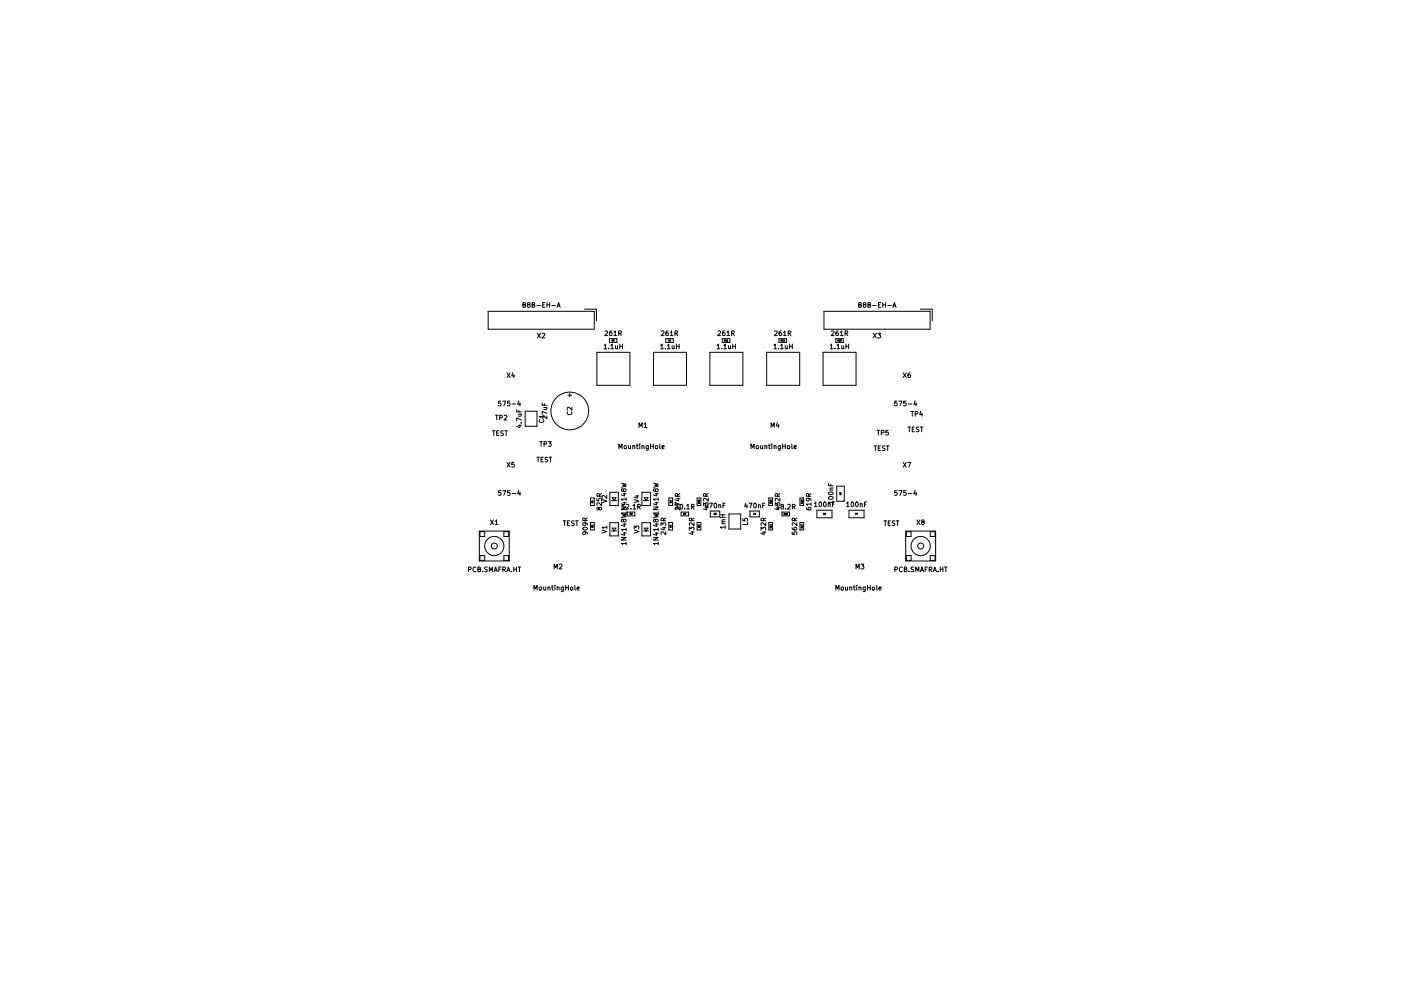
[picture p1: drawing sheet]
<svg xmlns="http://www.w3.org/2000/svg" width="297mm" height="210mm" viewBox="0 0 297 210" stroke-linecap="round" stroke-linejoin="round" font-family="sans-serif">
<g fill="none" stroke="#000" stroke-width=".21">
<path d="M103.5 66h22.5v3.8h-22.5zM107.5 79.1l.7 1M108.2 79.1l-.7 1M108.7 79.1l-.2 .7h.6M109 79.4v.7M110.9 64.7l.4-.1v-.3l-.4-.1v1h.3l.2-.3-.2-.2M112 64.6l-.1-.3 .4-.1v.3l-.5 .3 .2 .4 .4-.2-.2-.4M112.8 64.7l.4-.1 .1-.3-.5-.1v1h.4l.2-.3-.2-.2M113.8 64.8h.8M113.9 70.7l.7 1M114.6 70.7l-.7 1M114.9 70.8l.4-.1 .2 .3-.6 .7h.6"/>
<path d="M115.1 64.7h.3M115.5 64.2h-.4v1h.4M116 64.7h.5M116 64.2v1M116.5 64.2v1M117 64.8h.8M118.1 65.2l.3-1 .4 1M118.2 64.9h.5M123.9 65.6h2.6v2.5M126.5 74.7h7v7h-7zM128.1 73.3l.3-.3v1M128.1 74h.5"/>
<path d="M128.3 70.3l.3-.1 .2 .3-.6 .7h.6M129.1 73.9v.1M129.2 71.8h1.6v.8h-1.6zM129.5 73.3l.3-.3v1M129.5 74h.6M129.7 70.2l-.4 .2-.1 .6 .2 .2 .3-.1v-.5h-.3l-.2 .2M129.8 72.2l.1-.1h-.1v.3M129.8 72.2l.1 .2M130.2 70.5l.3-.3v1M130.2 71.2h.5M130.2 72.1l-.1 .1 .1 .2h-.1M130.5 73.3v.7l.4-.1"/>
<path d="M130.9 73.3v.7M131.2 70.7h.4l.1-.4-.5-.1v1M131.4 70.7l.3 .5M131.4 73v1M131.4 73.5h.6M132 73v1M138.5 74.7h7v7h-7zM140.1 73.3l.3-.3v1M140.1 74h.5M140.2 70.3l.4-.1 .2 .3-.6 .7h.6M141.1 73.9v.1M141.2 71.8h1.6v.8h-1.6z"/>
<path d="M141.5 73.3l.3-.3v1M141.5 74h.6M141.6 70.2l-.4 .2v.6l.2 .2 .3-.1-.1-.5h-.2l-.2 .2M141.7 72.2l.2-.1h-.2v.3M141.8 72.2l.1 .2M142.1 72.2l.1-.1-.1 .3v-.2M142.1 70.5l.3-.3v1M142.1 71.2h.6M142.5 73.3v.7l.4-.1M142.9 73.3v.7M143.1 70.7h.5v-.4l-.5-.1v1M143.4 70.7l.3 .5"/>
<path d="M143.4 73.5h.6M143.4 73v1M144 73v1M150.5 74.7h7v7h-7zM152 73.3l.3-.3v1M152 74h.6M152.2 70.3l.4-.1 .2 .3-.6 .7h.6M153 73.9v.1M153.2 71.8h1.6v.8h-1.6zM153.5 73.3l.2-.3v1M153.5 74h.5M153.6 72.2l.1-.1h-.1v.3"/>
<path d="M153.6 70.2l-.4 .2v.6l.2 .2 .3-.1-.1-.5h-.2l-.2 .2M153.7 72.2l.1 .2M153.9 72.2l.1-.1v.3M153.9 72.4h.1M154.1 70.5l.3-.3v1M154.1 71.2h.6M154.2 72.2v-.1v.3M154.2 72.4h.1M154.5 73.3v.7l.4-.1M154.9 73.3v.7M155.1 70.7h.5v-.4l-.5-.1v1M155.4 70.7l.3 .5"/>
<path d="M155.4 73.5h.5M155.4 73v1M155.9 73v1M162.6 74.7h7v7h-7zM164.1 73.3l.3-.3v1M164.1 74h.5M164.2 70.3l.4-.1 .2 .3-.6 .7h.6M165.1 73.9v.1M165.2 71.8h1.5v.8h-1.5zM165.5 73.3l.3-.3v1M165.5 74h.6M165.6 72.2l.1-.1h-.1v.3"/>
<path d="M165.6 70.2l-.4 .2v.6l.2 .2 .3-.1-.1-.5h-.2l-.2 .2M165.7 72.2l.1 .2M165.9 72.2l.1-.1v.3M165.9 72.4h.1M166.1 70.5l.3-.3v1M166.1 71.2h.6M166.2 72.1l.1 .1-.2 .2h.2M166.5 73.3l.1 .7 .3-.1M166.9 73.3v.7M167.1 70.7h.5v-.4l-.5-.1v1M167.4 70.7l.3 .5M167.4 73v1"/>
<path d="M167.4 73.5h.6M168 73v1M174.5 74.7h7v7h-7zM174.7 66h22.5v3.8h-22.5zM176 73.3l.3-.3v1M176 74h.6M176.3 70.3l.3-.1 .2 .3-.6 .7h.6M177 73.9v.1M177.2 71.8h1.6v.8h-1.6zM177.5 73.3l.2-.3v1M177.5 74h.5M177.6 72.2l.2-.1h-.2v.3"/>
<path d="M177.7 70.2l-.4 .2-.1 .6 .2 .2 .3-.1v-.5h-.3l-.2 .2M177.7 72.2l.1 .2M177.9 72.2l.1-.1v.3M177.9 72.4h.2M178.2 70.5l.3-.3v1M178.2 71.2h.5M178.2 72.1h.2v.3h-.2M178.5 73.3v.7l.4-.1M178.9 73.3v.7M179.2 70.7h.4l.1-.4-.5-.1v1M179.4 73.5h.5M179.4 73v1"/>
<path d="M179.4 70.7l.3 .5M179.9 73v1M182.1 64.7l.4-.1v-.3l-.4-.1v1h.3l.2-.3-.2-.2M183.2 64.6l-.1-.3 .4-.1v.3l-.5 .3 .2 .4 .4-.2-.2-.4M184 64.7l.4-.1 .1-.3-.5-.1v1h.4l.2-.3-.2-.2M185 64.8h.8M185.1 70.7l.7 1M185.8 70.7l-.7 1M186.1 70.7h.6l-.3 .4 .3 .1v.4h-.6M186.3 64.7h.3M186.7 64.2h-.4v1h.4M187.2 64.7h.5"/>
<path d="M187.2 64.2v1M187.7 64.2v1M188.2 64.8h.8M189.3 65.2l.3-1 .4 1M189.4 64.9h.5M191.5 79.1l.7 1M192.2 79.1l-.7 1M193 79.1l-.5 .2v.6l.2 .2 .3-.1v-.5h-.3l-.2 .2M195.1 65.6h2.6v2.5M104.4 91.4h.6M104.7 91.4v1M105 88.1h.6"/>
<path d="M105.3 91.9h.3M105.3 88.1v1M105.8 91.4h-.5v1h.5M105.9 88.6h.5l.1-.4-.6-.1v1M106.2 85.1h-.5v.5l.4-.1 .1 .5h-.5M106.6 85.1h.6l-.4 1M106.7 91.4l-.5 .1a.42 .42 0 0 0 .5 .5l-.1 .4h-.4M106.9 88.2l.4-.1 .2 .3-.7 .7h.7M107 91.4h.6M107.3 91.4v1M107.5 98.1l.7 1M108.1 85.1h-.5v.5l.4-.1 .1 .5h-.5"/>
<path d="M108.2 98.1l-.7 1M108.6 85.7h.7M109 98.1h-.5v.5l.5-.1v.5h-.5M109.6 86.9v.5h1M109.9 90.3h.7M109.9 87.9h.7M110 85.1l-.2 .7h.6M110 87.1v.3M110.2 90.1v.6l-.7-.2M110.2 85.4v.7M110.5 89.7h.1M110.5 87.9v.4h-.6"/>
<path d="M110.6 89.1l-1-.4v.6M111.4 87.2h2.4v3.2h-2.4zM113.8 97h.6M114.1 97v1M114.4 89a.44 .44 0 0 0 .4 .6 .44 .44 0 0 0 .4-.6M114.4 93.7h.6M114.7 97.5h.3M114.7 93.7v1M114.9 85.5v.5h1M115.2 97h-.5v1h.5M115.3 86.5h.6M115.3 88.3h-1l.3 .3"/>
<path d="M115.3 88.1v.5M115.3 94.2h.5l.1-.4-.6-.1v1M115.4 85.7v.3M115.8 86.5l.1 .3-.6 .1M115.9 88.3v.6l-.7-.6-.3 .2 .1 .3M115.9 87.7l-1-.4v.6M116.1 97l-.5 .1a.42 .42 0 0 0 .5 .5l-.1 .4h-.4M116.2 93.7h.7l-.4 .4 .3 .1v.4h-.6M116.4 97h.6M116.7 97v1M120.3 87.4a.44 .44 0 0 0 .5 .6 .44 .44 0 0 0 .4-.6M120.4 83.8h.8"/>
<path d="M120.8 83.4v.8M121.3 86.4v.6l-.8-.6-.2 .2v.4M131.2 95.2v-1l.3 .7 .4-.7v1M132.4 94.6h.4l-.1 .6-.3-.1zM133.3 94.5v.7l.4-.1M133.7 94.5v.7M134.2 94.6h.3l.1 .6M134.2 94.5v.7M134.9 94.5h.4M135.1 94.2v.9l.2 .1M135.5 90.7v-1l.3 .7 .4-.7v1M135.6 94.2v.1"/>
<path d="M135.6 94.5v.7M136.1 94.6h.4v.6M136.1 94.5v.7M136.6 90l.3-.3v1M136.6 90.7h.6M137.5 95.2l-.5-.1 .1-.5 .4-.1v.8l-.2 .2h-.3M137.9 94.2v1M137.9 94.7h.6M138.5 94.2v1M139 94.6h.4v.6l-.4-.1zM139.9 94.2v.9l.1 .1M140.4 94.9l.4-.1v-.2l-.3-.1-.1 .2v.5h.4"/>
<path d="M159.2 95.2v-1l.3 .7 .4-.7v1M160.4 94.6h.4l-.1 .6-.3-.1zM161.3 94.5v.7l.4-.1M161.7 94.5v.7M162.2 94.6h.3l.1 .6M162.2 94.5v.7M162.9 94.5h.4M163.1 94.2v.9l.2 .1M163.5 90.7v-1l.3 .7 .4-.7v1M163.6 94.2v.1M163.6 94.5v.7M164.1 94.6h.4v.6"/>
<path d="M164.1 94.5v.7M164.8 89.7l-.2 .7h.6M165.1 90v.7M165.5 95.2l-.5-.1 .1-.5 .4-.1v.8l-.2 .2h-.3M165.9 94.7h.6M165.9 94.2v1M166.5 94.2v1M167 94.6l.3-.1 .2 .2v.3l-.2 .2-.4-.2zM167.9 94.2v.9l.1 .1M168.4 94.9l.4-.1v-.2l-.3-.1-.1 .2v.5h.4M185.3 94.6h.6M185.6 94.6v1"/>
<path d="M185.9 91.3h.6M186.2 95.1h.3M186.2 91.3v1M186.7 94.6h-.5v1h.5M186.8 91.8h.5l.1-.4-.6-.1v1M187.6 94.6l-.5 .1a.42 .42 0 0 0 .5 .5l-.1 .4h-.4M187.9 94.6h.6M188.2 94.6v1M188.3 91.3h-.5v.5l.5-.1v.5h-.5M190.2 85.1h-.5v.5l.4-.1 .1 .5h-.5M190.6 85.1h.6l-.4 1M191.5 98.1l.7 1"/>
<path d="M192.1 85.1h-.5v.5l.4-.1 .1 .5h-.5M192.2 98.1l-.7 1M192.4 98.1h.7l-.4 1M192.5 90.6h.6M192.6 85.7h.7M192.8 90.6v1M193.1 87.3h.6M193.4 91.1h.3M193.4 87.3v1M193.9 90.6h-.5v1h.5M194 85.1l-.2 .7h.6M194 87.8h.5l.1-.4-.6-.1v1"/>
<path d="M194.2 85.4v.7M194.8 90.6l-.5 .1a.42 .42 0 0 0 .5 .5l-.1 .4h-.4M195.1 90.6h.6M195.2 87.3l-.2 .7h.6M195.4 90.6v1M195.5 87.6v.7M101.6 112.7h6.4v6.3h-6.4zM101.8 112.8h1v1h-1zM101.8 117.9h1v1h-1zM104 110.3l.7 1M104.7 110.3l-.7 1M105 110.6l.3-.3v1"/>
<path d="M105 111.3h.6M106.2 104.1h-.5v.5l.4-.1 .1 .5h-.5M106.6 104.1h.6l-.4 1M106.8 112.8h1v1h-1zM106.8 117.9h1v1h-1zM108.1 104.1h-.5v.5l.4-.1 .1 .5h-.5M108.6 104.7h.7M110 104.1l-.2 .7h.6M110.2 104.4v.7M118.6 119.8l.4-.1 .2 .3-.7 .7h.7M119.4 110.5h.6M119.7 110.5v1"/>
<path d="M120.3 111h.3M120.8 110.5h-.5v1h.5M121.7 110.5l-.5 .1a.42 .42 0 0 0 .5 .5l-.1 .4h-.4M122 110.5h.6M122.3 110.5v1M123.6 112a.49 .49 0 0 1 .6-.2 .49 .49 0 0 1 .3 .5 .49 .49 0 0 1-.6 .2 .49 .49 0 0 1-.3-.5zM124 112.8l.2 .2-.1 .3h-.5v-.3l.1-.2 .6 .1 .3 .4M124 110.9l.2 .2-.1 .3h-.5v-.3l.1-.2 .6 .1 .3 .4M124.1 110.5l-.1-.5h-.4v.5h1M124.6 109.9l-.5 .3M125.2 105.6h.8v1.6h-.8zM125.2 110.8h.8v1.6h-.8z"/>
<path d="M125.6 106.7l-.1-.2-.1 .2h.3M125.6 111.9l-.1-.2-.1 .2h.3M125.7 106.3h-.3l.1 .1M125.7 111.4v.2l-.2-.2v.2M125.7 106.5l-.1 .1M125.7 106.2v.2M125.7 111.7l-.1 .1M126.6 105.8v.4l.4 .1v-.5h.5v.5M127 107.8l.2-.2 .4 .2-.1 .3-.3 .1-.3-.5h-.3v.4l.4-.1M127.1 105.3l-.1-.5h-.4v.5h1M127.6 106.7v.6l-.8-.6-.2 .2v.3M127.6 104.7l-.5 .3"/>
<path d="M127.7 112.4l1 .4-1 .3M127.7 106l1 .3-1 .4M128.7 111.9h-1l.2 .3M128.7 105.1v.7l-.8-.7-.2 .2v.4M128.7 111.6v.6M129.3 104.4h1.8v2.8h-1.8zM129.3 110.9h1.8v2.8h-1.8zM129.6 112.6h1.2M129.6 106.2h1.2M129.8 112h.8l-.4 .6zM129.8 105.6h.8l-.4 .6zM131.8 114h1l-1 .6h1"/>
<path d="M131.8 109l1 .2-.8 .2 .8 .2-1 .2M131.8 107.6h1l-1 .5h1M131.8 102.5l1 .3-.8 .1 .8 .2-1 .3M131.8 107.3l.3-.3v1M131.8 108h.6M132.1 113.1h.7M132.1 111.2h.7M132.1 106.7h.7M132.1 104.8h.7M132.2 110.3l.2-.1 .4 .1-.1 .3-.3 .1-.3-.5-.3 .1v.4l.4-.2M132.2 103.9l.2-.2 .4 .2-.1 .3-.3 .1-.3-.5h-.3v.4l.4-.1M132.4 113v.6l-.7-.3"/>
<path d="M132.4 111.1v.6l-.7-.3M132.4 106.5v.6l-.7-.2M132.4 104.6v.6l-.7-.2M132.8 115.3h-1l.2 .3M132.8 112.3h-1l.2 .3M132.8 108.8h-1l.2 .3M132.8 105.9h-1l.2 .3M132.8 105.6v.6M132.8 108.6v.5M132.8 112.1v.5M132.8 115v.6M132.8 107.1l.4-.1 .1 .3-.6 .7h.6"/>
<path d="M133 108.6h1.6v.8h-1.6zM133.6 109l.1-.1h-.1v.3M133.6 109l.2 .2M133.8 107.9v.1M133.9 108.9h.1v.3h-.1M134.2 107.3l.3-.3v1M134.2 108h.6M134.5 112.4l1 .4-1 .3M134.5 112.2v-.6l.3 .3 .1-.3h.5v.6M134.5 106l1 .3-1 .4M134.8 105.2h.7M135.1 105.1v.6l-.7-.2"/>
<path d="M135.2 107.5h.5v-.4l-.5-.1v1M135.4 107.5l.4 .5M136.1 104.4h1.8v2.8h-1.8zM136.1 110.9h1.8v2.8h-1.8zM136.5 112.6h1M136.5 106.2h1M136.6 112h.8l-.4 .6zM136.6 105.6h.8l-.4 .6zM138.6 114h1l-1 .6h1M138.6 109l1 .2-.8 .2 .8 .2-1 .2M138.6 107.6h1l-1 .5h1M138.6 102.5l1 .3-.8 .1 .8 .2-1 .3"/>
<path d="M138.9 113.1h.7M138.9 111.2h.7M138.9 106.7h.7M138.9 104.8h.7M139 110.3l.2-.1 .4 .1-.1 .4h-.3l-.3-.5-.3 .1v.4l.4-.2M139 103.9l.2-.2 .4 .2-.1 .3-.3 .1-.3-.5h-.3v.4l.4-.1M139.2 113v.6l-.7-.3M139.2 111.1v.6l-.7-.3M139.2 106.5v.6l-.7-.2M139.2 104.6v.6l-.7-.2M139.6 115.3h-1l.2 .3M139.6 112.3h-1l.2 .3"/>
<path d="M139.6 108.8h-1l.2 .3M139.6 105.9h-1l.2 .3M139.6 105.6v.6M139.6 108.6v.5M139.6 112.1v.5M139.6 115v.6M140.2 111.5v-.6l.3 .3 .1-.2h.5v.5M140.5 112h.7M140.7 110.5l-.1-.5h-.4v.5h1M140.8 111.8v.6l-.7-.2M141.2 112.8v.6l-.8-.6-.2 .2v.4M141.2 109.9l-.5 .3"/>
<path d="M141.8 105.6h.8v1.6h-.8zM141.8 110.8h.8v1.6h-.8zM142 106.2l.3 .2v-.2h-.1v.2M142.1 111.4h.2M142.2 111.9l-.1-.2-.1 .2h.3M142.2 106.7l-.1-.2-.1 .2h.3M142.2 111.4v.2l-.2-.1M142.3 111.7l-.1 .1M142.3 106.5l-.1 .1M143.2 107h.6l-.3 .4 .2 .1v.4h-.5M143.5 105.8h.7M143.7 105.3l-.1-.5h-.4v.5h1"/>
<path d="M143.8 105.7v.6l-.7-.3M144.2 107.6v.6l-.8-.6-.2 .2v.4M144.2 107l-1-.4v.7M144.2 104.7l-.5 .3M144.3 107h.1a.49 .49 0 0 1 .4 .5 .49 .49 0 0 1-.5 .5l-.1-.4zM144.4 108.6h1.6v.8h-1.6zM145 109l.1-.1h-.1v.3M145.1 109l.1 .2M145.2 107.9v.1M145.2 108.9h.3l-.2 .3M145.6 107.3l.3-.3v1M145.6 108h.6"/>
<path d="M146.2 112.5v-.6l.3 .3 .1-.3h.5v.6M146.5 112.9h.7M146.6 107.5h.5v-.4l-.5-.1v1M146.7 110.5l-.1-.5h-.4v.5h1M146.8 112.8v.6l-.7-.3M146.8 107.5l.4 .5M147.2 110.9v.6l-.8-.6-.2 .2v.4M147.2 109.9l-.5 .3M147.8 105.6h.8v1.6h-.8zM147.8 110.8h.8v1.6h-.8zM148.1 106.1l.2 .1h-.2zM148.2 111.4v.2h-.1v-.2l.2 .2"/>
<path d="M148.2 111.9l-.1-.2-.1 .2h.3M148.2 106.8l-.1-.1-.1 .1h.3M148.3 106.4h-.3l.1 .1M148.3 111.7l-.1 .1M148.3 106.6l-.1 .1M148.3 106.4v.1M149.2 107.3v-.6l.3 .3 .1-.3h.5v.6M149.5 107.7h.7M149.7 105.3l-.1-.5h-.4v.5h1M149.7 106.7l-.2 .7h.6M149.8 107.6v.6l-.7-.3M150 107.1v.7"/>
<path d="M150.2 105.7v.6l-.8-.6-.2 .2v.4M150.2 104.7l-.5 .3M150.4 106.8h.7l-.5 1M150.6 108.4h2v1.3h-2zM151.5 106.8h.1a.49 .49 0 0 1 .4 .5 .49 .49 0 0 1-.5 .4l-.1-.3zM151.6 108.9l-.2 .1 .2 .2M151.6 108.9h.2v.3h-.2M152.4 107.2l.4-.1v.7M152.4 107.1v.7M152.8 109.8h1M152.8 109.2h1M153.1 111.1h.7"/>
<path d="M153.2 109.2v.6M153.3 107.2h.3M153.8 111.8h-1l.2 .3M153.8 110.7h-.7l.1 .4M153.8 110.3h-.7l.1 .4M153.8 111.6v.5M153.8 106.8h-.5v1M154.6 109h2.4v3.2h-2.4zM157.5 110v.5h.5l-.1-.4 .5-.1v.5M158.1 106.7l-.2 .7h.6M158.4 107.1v.7M158.5 110.8v.5h-1"/>
<path d="M158.8 106.8h.7l-.5 1M159 108.4h2v1.3h-2zM159.9 106.8h.1a.49 .49 0 0 1 .4 .5 .49 .49 0 0 1-.5 .4l-.1-.3zM159.9 108.9l-.1 .1 .1 .2M160.1 108.9v.2h.2M160.2 109v.2M160.8 107.2l.4-.1v.7M160.8 107.1v.7M161.4 112.5v-.6l.3 .3 .1-.3h.5v.6M161.7 112.9h.7M161.7 107.2h.3M161.9 110.5l-.1-.5h-.4v.5h1"/>
<path d="M162 112.8v.6l-.7-.3M162.2 106.8h-.5v1M162.4 110.9v.6l-.8-.6-.2 .2v.4M162.4 109.9l-.5 .3M163 105.6h.8v1.6h-.8zM163 110.8h.8v1.6h-.8zM163.2 106.1l.2 .1 .1-.1v.1M163.3 111.3h.2M163.4 112l-.1-.1-.1 .1h.3M163.4 106.8l-.1-.1-.1 .1h.3M163.4 111.3v.1h-.2M163.5 111.6h-.3l.1 .1"/>
<path d="M163.5 106.4h-.3l.1 .1M163.5 111.8l-.1 .1M163.5 106.4v.1M163.5 111.6v.1M163.5 106.6l-.1 .1M164.4 107.3v-.6l.3 .3 .1-.3h.5v.6M164.6 107.3l.3-.3v1M164.6 108h.6M164.7 107.7h.7M164.9 105.3l-.1-.5h-.4v.5h1M165 107.6v.6l-.7-.3M165.4 105.7v.6l-.8-.6-.2 .2v.4"/>
<path d="M165.4 104.7l-.5 .3M165.8 107.4l-.2-.3 .5-.1v.3l-.5 .3 .2 .4 .3-.2-.1-.4M165.8 108.6h1.6v.8h-1.6zM166.2 109l.2-.1h-.2v.3M166.3 109l.1 .2M166.5 109l.1-.1v.3M166.5 109.2h.2M166.6 107.9v.1M166.9 108.9l-.1 .2 .2 .1-.1-.2-.1 .1M167 107.1l.4-.1 .2 .3-.6 .7h.6M168 112.9v.4l.4 .1v-.5h.5v.5M168 112l.2 .4h.6l.2-.2-.1-.3-.5 .1-.1 .2 .2 .2"/>
<path d="M168 107.5h.5v-.4l-.5-.1v1M168.2 107.5l.4 .5M168.5 110.5l-.1-.5h-.4v.5h1M169 110.9v.6l-.8-.6-.2 .2v.4M169 109.9l-.5 .3M169.6 105.6h.8v1.6h-.8zM169.6 110.8h.8v1.6h-.8zM170 106.1h.1l-.1 .1-.1-.1 .1 .1M170 112l-.1-.1-.1 .1h.3M170 106.8l-.1-.1-.1 .1h.3M170.1 111.6h-.3l.1 .1M170.1 111.4l-.3-.1v.2"/>
<path d="M170.1 106.4h-.3l.1 .1M170.1 111.8l-.1 .1M170.1 106.4v.1M170.1 111.6v.1M170.1 106.6l-.1 .1M171 107.7l.2 .4 .6 .1 .2-.2-.1-.3h-.5l-.1 .3 .2 .2M171.4 105.7l.2 .2-.1 .3h-.5v-.3l.1-.2 .6 .1 .3 .4M171.5 105.3l-.1-.5h-.4v.5h1M172 106.9h-1l.2 .3M172 106.7v.5M172 104.7l-.5 .3M172.7 106.8l.3-.3v1"/>
<path d="M172.7 107.5h.6M173.2 108.2h3.2v1.6h-3.2zM173.8 106.5h.1a.49 .49 0 0 1 .3 .5 .49 .49 0 0 1-.4 .5l-.2-.4zM174.7 106.6l.1-.1a.49 .49 0 0 1 .4 .5 .49 .49 0 0 1-.5 .5l-.1-.4zM174.7 108.9l-.1 .1 .1 .2M175 108.9l-.1 .2 .1 .1v-.2l-.1 .1M175.6 106.9h.4v.6M175.6 106.8v.7M175.7 102.6v.5h1M175.7 105.5a.49 .49 0 0 1 .6-.2 .49 .49 0 0 1 .3 .5 .49 .49 0 0 1-.6 .2 .49 .49 0 0 1-.3-.5zM175.7 104.5a.49 .49 0 0 1 .6-.2 .49 .49 0 0 1 .3 .5 .49 .49 0 0 1-.6 .2 .49 .49 0 0 1-.3-.5zM176 104h.7"/>
<path d="M176.1 102.7v.4M176.5 107h.3M176.7 106.6h-1l.2 .3M176.7 103.5l-.7 .1 .1 .4M176.7 106.3v.6M177 106.5h-.5v1M177.4 103.1h1.6v3.2h-1.6zM178 104.5l.2 .2 .1-.2v.2M178.1 104.8l.1 .2 .1-.2M179.5 106.8l.3-.3v1M179.5 107.5h.6M180 108.2h3.2v1.6h-3.2z"/>
<path d="M180.5 106.6l.2-.1a.49 .49 0 0 1 .3 .5 .49 .49 0 0 1-.4 .5l-.2-.4zM181.5 106.5h.1a.49 .49 0 0 1 .4 .5 .49 .49 0 0 1-.5 .5l-.1-.4zM181.6 108.9l-.2 .1 .2 .2M181.6 108.9h.3l-.2 .3M182.4 106.9h.4v.6M182.4 106.8v.7M182.5 119.7h.7l-.4 .4 .3 .1v.4h-.6M183.3 107h.3M183.8 106.5h-.5v1M187.4 110.5h.6M187.7 110.5v1M188.3 111h.3"/>
<path d="M188.8 110.5h-.5v1h.5M189.7 110.5l-.5 .1a.42 .42 0 0 0 .5 .5l-.1 .4h-.4M190 110.5h.6M190.2 104.1h-.5v.5l.4-.1 .1 .5h-.5M190.3 110.5v1M190.6 104.1h.6l-.4 1M192 112.7h6.4v6.3h-6.4zM192.1 104.1h-.5v.5l.4-.1 .1 .5h-.5M192.1 112.8h1.1v1h-1.1zM192.1 117.9h1.1v1h-1.1zM192.6 104.7h.7M194 104.1l-.2 .7h.6"/>
<path d="M194.2 104.4v.7M194.4 110.3l.7 1M195.1 110.3l-.7 1M195.6 110.7l-.2-.3 .5-.1v.3l-.5 .3 .2 .4 .4-.2-.2-.4M197.2 112.8h1.1v1h-1.1zM197.2 117.9h1.1v1h-1.1zM99.3 120.8h.5v-.4l-.5-.1v1M100.9 120.4a.44 .44 0 0 0-.6 .4 .44 .44 0 0 0 .6 .4M101.3 120.8l.5-.1v-.3l-.5-.1v1h.4l.2-.3-.2-.2M102.3 121.2v.1M103.3 120.3l-.5 .1a.42 .42 0 0 0 .5 .5l-.1 .4h-.4M103.8 121.3v-1l.3 .7 .3-.7v1"/>
<path d="M104.8 121.3l.3-1 .3 1M104.8 121h.5M105.8 120.8h.3M106.2 120.3h-.4v1M106.6 120.8h.5v-.4l-.5-.1v1M106.8 120.8l.4 .5M107.5 121.3l.3-1 .3 1M107.6 121h.4M108.5 121.2v.1M108.9 120.8h.6M108.9 120.3v1M109.5 120.3v1"/>
<path d="M109.8 120.3h.6M110.1 120.3v1M113.2 125.2v-1l.3 .7 .4-.7v1M114.4 124.6l.2-.1 .2 .2v.3l-.2 .2-.3-.2zM115.3 124.5v.7l.4-.1M115.7 124.5v.7M116.2 124.6h.3l.1 .6M116.2 124.5v.7M116.9 124.5h.4M117.1 124.2v.9l.2 .1M117.5 120.7v-1l.3 .7 .4-.7v1M117.6 124.2v.1"/>
<path d="M117.6 124.5v.7M118.1 124.6h.4v.6M118.1 124.5v.7M119.5 124.5v.8l-.2 .2h-.3M119.5 124.6l-.3-.1-.2 .2 .1 .5h.4M119.9 124.2v1M119.9 124.7h.6M120.5 124.2v1M121 124.6h.4v.6l-.4-.1zM121.9 124.2v.9l.1 .1M122.4 124.9l.4-.1v-.2l-.3-.1-.1 .2v.5h.4M177.2 125.2v-1l.3 .7 .4-.7v1"/>
<path d="M178.4 124.6h.4l-.1 .6-.3-.1zM179.3 124.5v.7l.4-.1M179.7 124.5v.7M180.2 124.6h.3l.1 .6M180.2 124.5v.7M180.9 124.5h.4M181.1 124.2v.9l.2 .1M181.5 120.7v-1l.3 .7 .4-.7v1M181.6 124.2v.1M181.6 124.5v.7M182.1 124.6h.4v.6M182.1 124.5v.7"/>
<path d="M183.5 124.5v.8l-.2 .2h-.3M183.5 124.6l-.3-.1-.2 .2 .1 .5h.4M183.9 124.7h.6M183.9 124.2v1M184.5 124.2v1M185 124.6l.3-.1 .2 .2v.3l-.2 .2-.4-.2zM185.9 124.2v.9l.1 .1M186.4 124.9l.4-.1v-.2l-.3-.1-.1 .2v.5h.4M189.7 120.8h.5v-.4l-.5-.1v1M191.3 120.4a.44 .44 0 0 0-.6 .4 .44 .44 0 0 0 .6 .4M191.7 120.8l.5-.1v-.3l-.5-.1v1h.4l.2-.3-.2-.2M192.7 121.2v.1"/>
<path d="M193.7 120.3l-.5 .1a.42 .42 0 0 0 .5 .5l-.1 .4h-.4M194.2 121.3v-1l.3 .7 .3-.7v1M195.2 121.3l.3-1 .3 1M195.2 121h.5M196.2 120.8h.3M196.6 120.3h-.4v1M197 120.8h.5v-.4l-.5-.1v1M197.2 120.8l.4 .5M197.9 121.3l.3-1 .3 1M198 121h.4M198.9 121.2v.1M199.3 120.8h.6"/>
<path d="M199.3 120.3v1M199.9 120.3v1M200.2 120.3h.6M200.5 120.3v1"/>
<circle cx="120.8" cy="87.2" r="4"/>
<circle cx="104.8" cy="115.8" r=".63"/>
<circle cx="104.8" cy="115.8" r="2.04"/>
<circle cx="195.2" cy="115.8" r="2.04"/>
<circle cx="195.2" cy="115.8" r=".63"/>
</g>
</svg>
